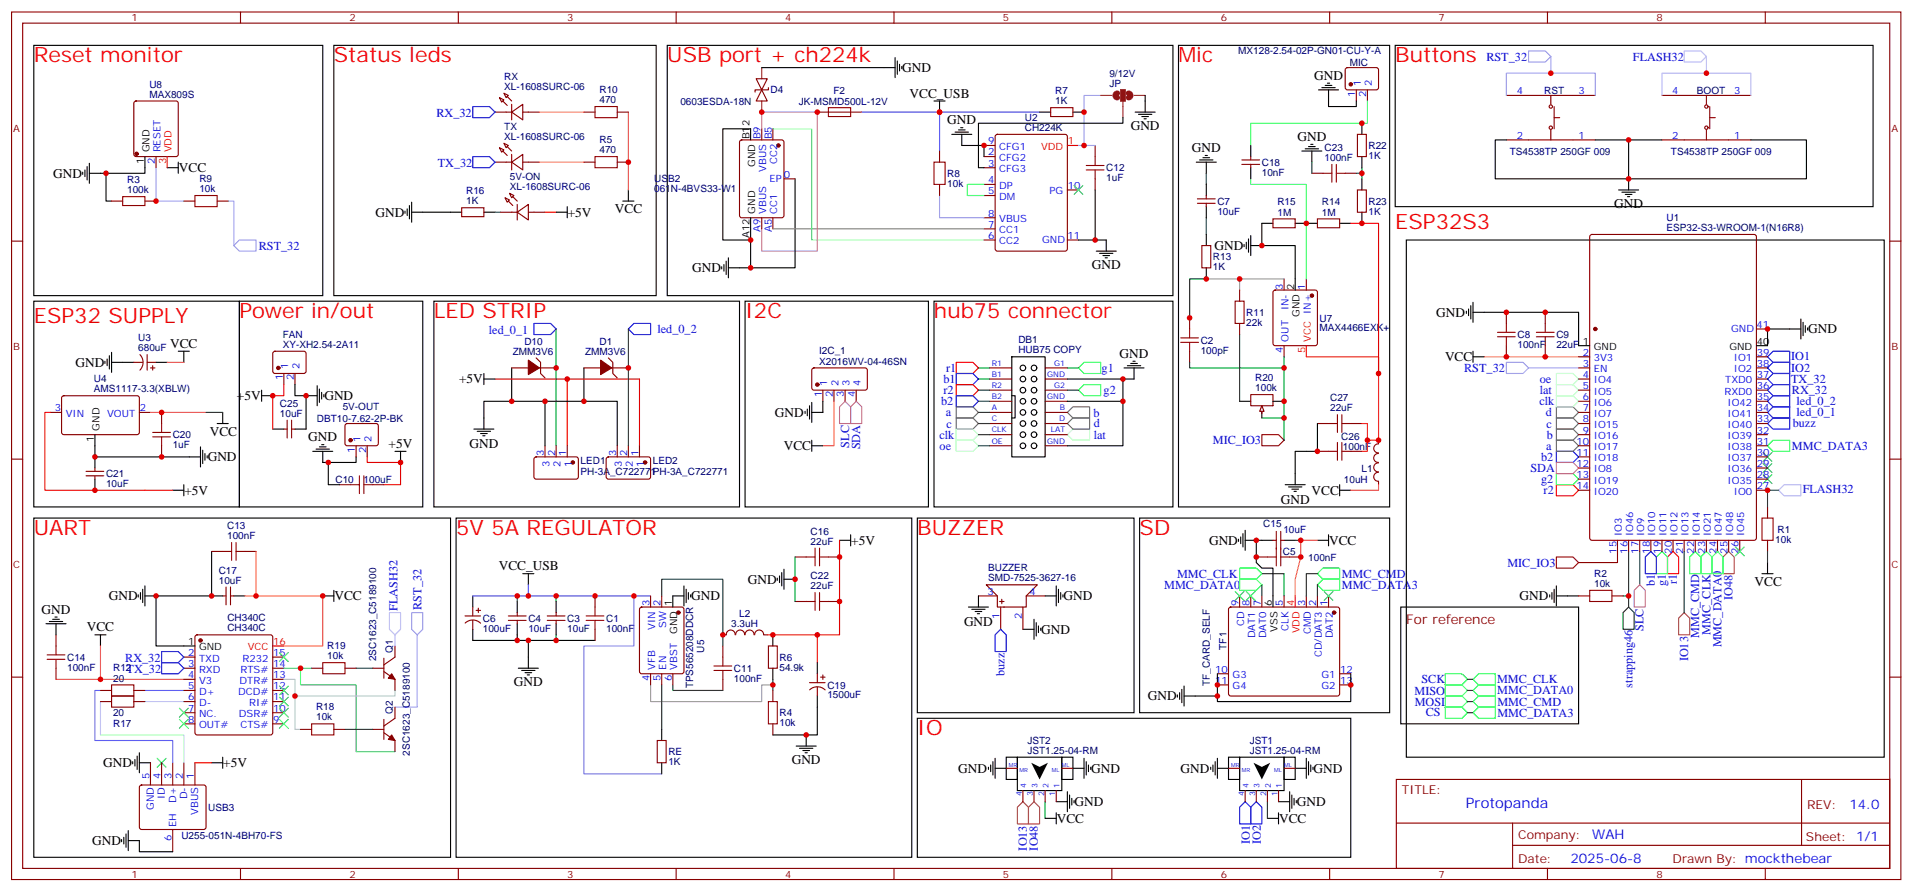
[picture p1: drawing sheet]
<svg xmlns="http://www.w3.org/2000/svg" width="607mm" height="283mm" viewBox="0 0 607 283" stroke-linecap="round" stroke-linejoin="round" font-family="sans-serif">
<defs><g id="words">
<g font-size="6.7" fill="#f00">
<text x="10.7" y="19.7">Reset monitor</text>
<text x="106" y="19.7">Status leds</text>
<text x="211.8" y="19.7">USB port + ch224k</text>
<text x="374.1" y="19.7">Mic</text>
<text x="442.9" y="19.7">Buttons</text>
<text x="442.9" y="72.6">ESP32S3</text>
<text x="76" y="100.8">Power in/out</text>
<text x="137.7" y="100.8">LED STRIP</text>
<text x="236.5" y="100.8">I2C</text>
<text x="296.5" y="100.8">hub75 connector</text>
<text x="10.7" y="102.6">ESP32 SUPPLY</text>
<text x="10.7" y="169.6">UART</text>
<text x="144.8" y="169.6">5V 5A REGULATOR</text>
<text x="291.2" y="169.6">BUZZER</text>
<text x="361.7" y="169.6">SD</text>
<text x="291.2" y="233.1">IO</text>
</g>
<text font-size="4.6" fill="#00f" x="465.3" y="256.3">Protopanda</text>
<g font-size="4.2">
<text x="286.4" y="22.9">GND</text>
<text x="417.1" y="25.3">GND</text>
<text x="288.7" y="30.9">VCC_USB</text>
<text x="300.7" y="39.4">GND</text>
<text x="358.9" y="41.2">GND</text>
<text x="411.8" y="44.7">GND</text>
<text x="378.3" y="48.2">GND</text>
<text x="16.9" y="56.4">GND</text>
<text x="56.8" y="54.6">VCC</text>
<text x="512.4" y="65.9">GND</text>
<text x="119.2" y="68.7">GND</text>
<text x="180.2" y="68.7">+5V</text>
<text x="195.2" y="67.7">VCC</text>
<text x="385.6" y="79.3">GND</text>
<text x="219.7" y="86.4">GND</text>
<text x="346.6" y="85.3">GND</text>
<text x="455.9" y="100.5">GND</text>
<text x="573.9" y="105.8">GND</text>
<text x="54" y="110.3">VCC</text>
<text x="355.4" y="113.5">GND</text>
<text x="24" y="116.4">GND</text>
<text x="458.7" y="114.6">VCC</text>
<text x="145.7" y="121.6">+5V</text>
<text x="75.2" y="126.9">+5V</text>
<text x="103" y="127">GND</text>
<text x="246" y="132.2">GND</text>
<text x="66.6" y="138.3">VCC</text>
<text x="97.9" y="139.9">GND</text>
<text x="123.4" y="142.1">+5V</text>
<text x="149" y="142.2">GND</text>
<text x="248.8" y="142.8">VCC</text>
<text x="65.9" y="146.4">GND</text>
<text x="58.5" y="156.9">+5V</text>
<text x="406.5" y="159.8">GND</text>
<text x="416.4" y="156.9">VCC</text>
<text x="270.2" y="172.8">+5V</text>
<text x="383.8" y="172.8">GND</text>
<text x="421.9" y="172.8">VCC</text>
<text x="158.3" y="180.8">VCC_USB</text>
<text x="237.4" y="185.2">GND</text>
<text x="556.9" y="185.9">VCC</text>
<text x="34.5" y="190.4">GND</text>
<text x="106.2" y="190.5">VCC</text>
<text x="219.4" y="190.5">GND</text>
<text x="337.6" y="190.4">GND</text>
<text x="482.3" y="190.4">GND</text>
<text x="13.2" y="194.6">GND</text>
<text x="27.5" y="200.3">VCC</text>
<text x="306" y="198.6">GND</text>
<text x="330.5" y="201">GND</text>
<text x="163.1" y="217.6">GND</text>
<text x="364.4" y="222.2">GND</text>
<text x="32.8" y="243.4">GND</text>
<text x="70.9" y="243.4">+5V</text>
<text x="251.3" y="242.3">GND</text>
<text x="304.2" y="245.1">GND</text>
<text x="346.4" y="245.1">GND</text>
<text x="374.7" y="245.1">GND</text>
<text x="416.9" y="245.1">GND</text>
<text x="341.1" y="255.7">GND</text>
<text x="411.7" y="255.7">GND</text>
<text x="335.5" y="261">VCC</text>
<text x="406" y="261">VCC</text>
<text x="29.2" y="268.1">GND</text>
</g>
<text font-size="4.2" fill="#900" x="446.4" y="197.8">For reference</text>
<g font-size="4.2" fill="#00f">
<text x="587" y="256.5">14.0</text>
<text x="505.4" y="266.1">WAH</text>
<text x="498.5" y="273.9">2025-06-8</text>
</g>
<g font-size="3.9" fill="#00f">
<text x="471.8" y="19.2">RST_32</text>
<text x="518.3" y="19.4">FLASH32</text>
<text x="138.5" y="37">RX_32</text>
<text x="139" y="52.9">TX_32</text>
<text x="82.1" y="79.2">RST_32</text>
<text x="155.2" y="105.8">led_0_1</text>
<text x="208.7" y="105.5">led_0_2</text>
<text x="300.3" y="117.9">r1</text>
<text x="349.7" y="118">g1</text>
<text x="464.8" y="117.9">RST_32</text>
<text x="568.6" y="114.3">IO1</text>
<text x="568.6" y="117.9">IO2</text>
<text x="299.5" y="121.5">b1</text>
<text x="299.5" y="125">r2</text>
<text x="350.3" y="125">g2</text>
<text x="488.7" y="125">lat</text>
<text x="488.8" y="121.5">oe</text>
<text x="568.6" y="121.4">TX_32</text>
<text x="568.8" y="124.9">RX_32</text>
<text x="298.7" y="128.5">b2</text>
<text x="488.7" y="128.6">clk</text>
<text x="570.3" y="131.9">led_0_1</text>
<text x="570.3" y="128.4">led_0_2</text>
<text x="300.3" y="132.1">a</text>
<text x="300.4" y="135.6">c</text>
<text x="347.1" y="132.1">b</text>
<text x="347.2" y="135.6">d</text>
<text x="490.7" y="132.1">d</text>
<text x="490.9" y="135.6">c</text>
<text x="569.1" y="135.4">buzz</text>
<text x="269.5" y="141.9" transform="rotate(-90 269.5 141.9)">SLC</text>
<text x="273" y="142.6" transform="rotate(-90 273 142.6)">SDA</text>
<text x="298.2" y="139.1">clk</text>
<text x="298.3" y="142.6">oe</text>
<text x="347.2" y="139.1">lat</text>
<text x="385" y="140.9">MIC_IO3</text>
<text x="490.8" y="142.7">a</text>
<text x="491" y="139.2">b</text>
<text x="568.8" y="142.8">MMC_DATA3</text>
<text x="485.8" y="149.7">SDA</text>
<text x="489.2" y="146.2">b2</text>
<text x="489.2" y="153.2">g2</text>
<text x="490" y="156.7">r2</text>
<text x="572.2" y="156.4">FLASH32</text>
<text x="478.5" y="179.7">MIC_IO3</text>
<text x="373.7" y="183.2">MMC_CLK</text>
<text x="425.9" y="183.3">MMC_CMD</text>
<text x="532.3" y="185.2" transform="rotate(-90 532.3 185.2)">r1</text>
<text x="369.5" y="186.7">MMC_DATA0</text>
<text x="425.9" y="186.8">MMC_DATA3</text>
<text x="525.3" y="186" transform="rotate(-90 525.3 186)">b1</text>
<text x="528.8" y="186" transform="rotate(-90 528.8 186)">g1</text>
<text x="550" y="190.4" transform="rotate(-90 550 190.4)">IO48</text>
<text x="126.2" y="193.8" transform="rotate(-90 126.2 193.8)">FLASH32</text>
<text x="133.8" y="193.5" transform="rotate(-90 133.8 193.5)">RST_32</text>
<text x="521.7" y="200.2" transform="rotate(-90 521.7 200.2)">SLC</text>
<text x="539.4" y="202.3" transform="rotate(-90 539.4 202.3)">MMC_CMD</text>
<text x="542.9" y="201.3" transform="rotate(-90 542.9 201.3)">MMC_CLK</text>
<text x="39.7" y="209.9">RX_32</text>
<text x="535.9" y="209.8" transform="rotate(-90 535.9 209.8)">IO13</text>
<text x="546.4" y="205.4" transform="rotate(-90 546.4 205.4)">MMC_DATA0</text>
<text x="40.2" y="213.4">TX_32</text>
<text x="318.9" y="214.5" transform="rotate(-90 318.9 214.5)">buzz</text>
<text x="449" y="220.5">MISO</text>
<text x="451.2" y="216.6">SCK</text>
<text x="475.2" y="216.7">MMC_CLK</text>
<text x="475.3" y="220.2">MMC_DATA0</text>
<text x="518.2" y="218.1" transform="rotate(-90 518.2 218.1)">strapping46</text>
<text x="449.1" y="224">MOSI</text>
<text x="452.5" y="226.9">CS</text>
<text x="475.3" y="223.9">MMC_CMD</text>
<text x="475.3" y="227.4">MMC_DATA3</text>
<text x="326" y="269.8" transform="rotate(-90 326 269.8)">IO13</text>
<text x="329.5" y="269.8" transform="rotate(-90 329.5 269.8)">IO48</text>
<text x="396.7" y="267.6" transform="rotate(-90 396.7 267.6)">IO1</text>
<text x="400.2" y="267.6" transform="rotate(-90 400.2 267.6)">IO2</text>
</g>
<g font-size="3.9" fill="#800">
<text x="445" y="251.8">TITLE:</text>
<text x="573.6" y="256.5">REV:</text>
<text x="481.9" y="266">Company:</text>
<text x="573.3" y="266.6">Sheet: 1/1</text>
<text x="481.9" y="273.7">Date:</text>
<text x="530.9" y="273.8">Drawn By: mockthebear</text>
</g>
<g font-size="3.2" fill="#800">
<text x="41.8" y="6.8">1</text>
<text x="110.9" y="6.8">2</text>
<text x="180.1" y="6.8">3</text>
<text x="249.2" y="6.8">4</text>
<text x="318.3" y="6.8">5</text>
<text x="387.5" y="6.8">6</text>
<text x="456.6" y="6.8">7</text>
<text x="525.8" y="6.8">8</text>
<text x="4.2" y="41.9">A</text>
<text x="600.4" y="41.9">A</text>
<text x="4.2" y="111.1">B</text>
<text x="600.4" y="111.1">B</text>
<text x="4.2" y="180.2">C</text>
<text x="600.4" y="180.2">C</text>
<text x="41.8" y="278.4">1</text>
<text x="110.9" y="278.4">2</text>
<text x="180.1" y="278.4">3</text>
<text x="249.2" y="278.4">4</text>
<text x="318.3" y="278.4">5</text>
<text x="387.5" y="278.4">6</text>
<text x="456.6" y="278.4">7</text>
<text x="525.8" y="278.4">8</text>
</g>
<g font-size="3.2" fill="#000080">
<text x="393" y="17.3">MX128-2.54-02P-GN01-CU-Y-A</text>
<text x="428.5" y="20.8">MIC</text>
<text x="47.4" y="27.9">U8</text>
<text x="160.1" y="28.5">XL-1608SURC-06</text>
<text x="160.1" y="25.3">RX</text>
<text x="190.3" y="29.6">R10</text>
<text x="244.6" y="29.6">D4</text>
<text x="264.6" y="29.9">F2</text>
<text x="334.9" y="29.9">R7</text>
<text x="352.1" y="27.4">JP</text>
<text x="352.1" y="24.3">9/12V</text>
<text x="490.2" y="29.7">RST</text>
<text x="538.6" y="29.7">BOOT</text>
<text x="47.4" y="31">MAX809S</text>
<text x="190.3" y="32.7">470</text>
<text x="216" y="33.2">0603ESDA-18N</text>
<text x="253.6" y="33.2">JK-MSMD500L-12V</text>
<text x="334.9" y="33.1">1K</text>
<text x="160.1" y="41.2">TX</text>
<text x="325.3" y="41.6">CH224K</text>
<text x="325.3" y="38.4">U2</text>
<text x="160.1" y="44.4">XL-1608SURC-06</text>
<text x="190.3" y="45.4">R5</text>
<text x="420.5" y="47.9">C23</text>
<text x="434.4" y="47.3">R22</text>
<text x="190.3" y="48.6">470</text>
<text x="400.5" y="52.6">C18</text>
<text x="420.5" y="51.1">100nF</text>
<text x="434.4" y="50.5">1K</text>
<text x="479.3" y="49.1">TS4538TP 250GF 009</text>
<text x="530.4" y="49.1">TS4538TP 250GF 009</text>
<text x="40.4" y="58.2">R3</text>
<text x="63.3" y="57.7">R9</text>
<text x="161.8" y="57.1">5V-ON</text>
<text x="207.7" y="57.8">USB2</text>
<text x="300.7" y="59.3">10k</text>
<text x="300.7" y="56.1">R8</text>
<text x="351.2" y="57.5">1uF</text>
<text x="351.2" y="54.4">C12</text>
<text x="400.5" y="55.8">10nF</text>
<text x="40.4" y="61.3">100k</text>
<text x="63.3" y="61">10k</text>
<text x="148" y="64.8">1K</text>
<text x="148" y="61.7">R16</text>
<text x="161.8" y="60.3">XL-1608SURC-06</text>
<text x="207.7" y="61.1">061N-4BVS33-W1</text>
<text x="386.4" y="64.9">C7</text>
<text x="405.5" y="65.1">R15</text>
<text x="419.6" y="65.1">R14</text>
<text x="434.4" y="64.9">R23</text>
<text x="386.4" y="68.1">10uF</text>
<text x="405.5" y="68.4">1M</text>
<text x="419.6" y="68.4">1M</text>
<text x="434.4" y="68.1">1K</text>
<text x="529" y="70.1">U1</text>
<text x="529" y="73.3">ESP32-S3-WROOM-1(N16R8)</text>
<text x="385" y="82.5">R13</text>
<text x="385" y="85.7">1K</text>
<text x="395.6" y="100.2">R11</text>
<text x="418.9" y="102">U7</text>
<text x="89.8" y="107.1">FAN</text>
<text x="395.6" y="103.4">22k</text>
<text x="418.9" y="105.1">MAX4466EXK+</text>
<text x="481.7" y="107.3">C8</text>
<text x="494" y="107.3">C9</text>
<text x="43.9" y="111.4">680uF</text>
<text x="43.9" y="108.3">U3</text>
<text x="89.8" y="110.3">XY-XH2.54-2A11</text>
<text x="162.8" y="112.6">ZMM3V6</text>
<text x="166.5" y="109.3">D10</text>
<text x="185.7" y="112.6">ZMM3V6</text>
<text x="190.3" y="109.3">D1</text>
<text x="260" y="112.2">I2C_1</text>
<text x="323.3" y="112.1">HUB75 COPY</text>
<text x="323.3" y="108.9">DB1</text>
<text x="381.1" y="112.2">100pF</text>
<text x="381.1" y="109.1">C2</text>
<text x="481.7" y="110.4">100nF</text>
<text x="494" y="110.2">22uF</text>
<text x="260" y="115.6">X2016WV-04-46SN</text>
<text x="29.8" y="124.5">AMS1117-3.3(XBLW)</text>
<text x="29.8" y="121.3">U4</text>
<text x="398.4" y="124.1">100k</text>
<text x="398.4" y="120.9">R20</text>
<text x="88.8" y="129.1">C25</text>
<text x="108.8" y="130.1">5V-OUT</text>
<text x="422.2" y="130.5">22uF</text>
<text x="422.2" y="127.3">C27</text>
<text x="88.8" y="132.2">10uF</text>
<text x="100.6" y="133.7">DBT10-7.62-2P-BK</text>
<text x="54.8" y="142.2">1uF</text>
<text x="54.8" y="139">C20</text>
<text x="425.7" y="139.6">C26</text>
<text x="426.3" y="142.8">100nF</text>
<text x="184.3" y="147.3">LED1</text>
<text x="207.2" y="147.3">LED2</text>
<text x="432.2" y="149.6">L1</text>
<text x="33.7" y="154.5">10uF</text>
<text x="33.7" y="151.3">C21</text>
<text x="106.5" y="153.1">C10</text>
<text x="115.4" y="153.1">100uF</text>
<text x="184.3" y="150.7">PH-3A_C722771PH-3A_C722771</text>
<text x="426.6" y="153.2">10uH</text>
<text x="72.1" y="167.9">C13</text>
<text x="401" y="167.2">C15</text>
<text x="72.1" y="171">100nF</text>
<text x="257.3" y="172.8">22uF</text>
<text x="257.3" y="169.6">C16</text>
<text x="407.4" y="169">10uF</text>
<text x="563.5" y="172.2">10k</text>
<text x="564.2" y="169">R1</text>
<text x="407.3" y="176">C5</text>
<text x="415.3" y="177.8">100nF</text>
<text x="69.4" y="185.1">10uF</text>
<text x="69.4" y="182">C17</text>
<text x="257.3" y="183.7">C22</text>
<text x="313.7" y="184.4">SMD-7525-3627-16</text>
<text x="313.7" y="181.3">BUZZER</text>
<text x="506" y="183">R2</text>
<text x="257.3" y="186.9">22uF</text>
<text x="506" y="186.2">10k</text>
<text x="72.2" y="197.1">CH340C</text>
<text x="153.3" y="197.2">C6</text>
<text x="167.7" y="197.2">C4</text>
<text x="180.1" y="197.2">C3</text>
<text x="192.4" y="197.2">C1</text>
<text x="234.7" y="195.6">L2</text>
<text x="72.2" y="200.2">CH340C</text>
<text x="153.3" y="200.4">100uF</text>
<text x="167.7" y="200.4">10uF</text>
<text x="180.1" y="200.4">10uF</text>
<text x="192.4" y="200.4">100nF</text>
<text x="232.1" y="199">3.3uH</text>
<text x="21.3" y="209.6">C14</text>
<text x="103.9" y="209.1">10k</text>
<text x="103.9" y="205.9">R19</text>
<text x="119.4" y="209.7" transform="rotate(-90 119.4 209.7)">2SC1623_C5189100</text>
<text x="124.7" y="207.1" transform="rotate(-90 124.7 207.1)">Q1</text>
<text x="223.5" y="207" transform="rotate(-90 223.5 207)">U5</text>
<text x="247.4" y="209.5">R6</text>
<text x="389.3" y="206.1" transform="rotate(-90 389.3 206.1)">TF1</text>
<text x="21.3" y="212.7">100nF</text>
<text x="35.9" y="213">R12</text>
<text x="233" y="213.1">C11</text>
<text x="247.4" y="212.7">54.9k</text>
<text x="35.9" y="216.2">20</text>
<text x="220" y="218.4" transform="rotate(-90 220 218.4)">TPS565208DDCR</text>
<text x="233" y="216.2">100nF</text>
<text x="262.6" y="221.5">1500uF</text>
<text x="262.6" y="218.4">C19</text>
<text x="384" y="217.5" transform="rotate(-90 384 217.5)">TF_CARD_SELF</text>
<text x="35.9" y="227.2">20</text>
<text x="100.3" y="225.3">R18</text>
<text x="124.7" y="226.5" transform="rotate(-90 124.7 226.5)">Q2</text>
<text x="247.4" y="227.2">R4</text>
<text x="35.9" y="230.7">R17</text>
<text x="100.3" y="228.5">10k</text>
<text x="247.4" y="230.4">10k</text>
<text x="130.1" y="239.7" transform="rotate(-90 130.1 239.7)">2SC1623_C5189100</text>
<text x="212.2" y="239.5">RE</text>
<text x="326.1" y="239.1">JST1.25-04-RM</text>
<text x="326.1" y="235.9">JST2</text>
<text x="396.7" y="239.1">JST1.25-04-RM</text>
<text x="396.7" y="235.9">JST1</text>
<text x="212.2" y="242.7">1K</text>
<text x="66.1" y="257.2">USB3</text>
<text x="57.6" y="266">U255-051N-4BH70-FS</text>
</g>
<g font-size="3.2" fill="#00f">
<text x="431.9" y="27.2" transform="rotate(-90 431.9 27.2)">1</text>
<text x="435.5" y="27.2" transform="rotate(-90 435.5 27.2)">2</text>
<text x="481.4" y="29.9">4</text>
<text x="501.1" y="29.9">3</text>
<text x="530.8" y="29.9">4</text>
<text x="550.5" y="29.9">3</text>
<text x="430.2" y="30.7" transform="rotate(-90 430.2 30.7)">1</text>
<text x="433.7" y="30.7" transform="rotate(-90 433.7 30.7)">2</text>
<text x="241.4" y="44.2" transform="rotate(-90 241.4 44.2)">B9</text>
<text x="245" y="44.2" transform="rotate(-90 245 44.2)">B5</text>
<text x="313.7" y="45.8">9</text>
<text x="317.2" y="47.6">CFG1</text>
<text x="481.4" y="44">2</text>
<text x="501.1" y="44">1</text>
<text x="530.8" y="44">2</text>
<text x="550.5" y="44">1</text>
<text x="49.2" y="51.9" transform="rotate(-90 49.2 51.9)">2</text>
<text x="50.9" y="48.4" transform="rotate(-90 50.9 48.4)">RESET</text>
<text x="246.7" y="52.1" transform="rotate(-90 246.7 52.1)">CC2</text>
<text x="313.7" y="49.3">2</text>
<text x="313.7" y="52.8">3</text>
<text x="317.2" y="51.1">CFG2</text>
<text x="243.2" y="54.5" transform="rotate(-90 243.2 54.5)">VBUS</text>
<text x="244.2" y="57.8">EP</text>
<text x="248.8" y="56.4">0</text>
<text x="313.7" y="58.1">4</text>
<text x="317.2" y="54.6">CFG3</text>
<text x="317.2" y="59.9">DP</text>
<text x="339" y="59.9">10</text>
<text x="313.7" y="61.7">5</text>
<text x="317.2" y="63.4">DM</text>
<text x="333.1" y="61.7">PG</text>
<text x="243.2" y="67.8" transform="rotate(-90 243.2 67.8)">VBUS</text>
<text x="246.7" y="67.8" transform="rotate(-90 246.7 67.8)">CC1</text>
<text x="313.7" y="68.7">8</text>
<text x="317.2" y="70.5">VBUS</text>
<text x="241.4" y="73.4" transform="rotate(-90 241.4 73.4)">A9</text>
<text x="245" y="73.4" transform="rotate(-90 245 73.4)">A5</text>
<text x="313.7" y="75.8">6</text>
<text x="313.7" y="72.2">7</text>
<text x="317.2" y="77.5">CC2</text>
<text x="317.2" y="74">CC1</text>
<text x="330.8" y="77.2">GND</text>
<text x="338.8" y="75.8">11</text>
<text x="407.2" y="91.8" transform="rotate(-90 407.2 91.8)">3</text>
<text x="414.3" y="91.8" transform="rotate(-90 414.3 91.8)">1</text>
<text x="409" y="98.5" transform="rotate(-90 409 98.5)">IN-</text>
<text x="549.5" y="105.4">GND</text>
<text x="557.5" y="104">41</text>
<text x="407.2" y="111.8" transform="rotate(-90 407.2 111.8)">4</text>
<text x="409" y="108.3" transform="rotate(-90 409 108.3)">OUT</text>
<text x="502.4" y="112.8">2</text>
<text x="557.7" y="112.8">39</text>
<text x="91.5" y="117.2" transform="rotate(-90 91.5 117.2)">1</text>
<text x="95" y="117.2" transform="rotate(-90 95 117.2)">2</text>
<text x="502.4" y="116.3">3</text>
<text x="502.4" y="119.9">4</text>
<text x="505.9" y="114.6">3V3</text>
<text x="505.9" y="118.1">EN</text>
<text x="550.4" y="118.1">IO2</text>
<text x="550.4" y="114.6">IO1</text>
<text x="557.7" y="119.9">37</text>
<text x="557.7" y="116.3">38</text>
<text x="89.7" y="120.7" transform="rotate(-90 89.7 120.7)">1</text>
<text x="93.3" y="120.7" transform="rotate(-90 93.3 120.7)">2</text>
<text x="260.8" y="125.9" transform="rotate(-90 260.8 125.9)">1</text>
<text x="262.6" y="122.4" transform="rotate(-90 262.6 122.4)">1</text>
<text x="264.4" y="125.9" transform="rotate(-90 264.4 125.9)">2</text>
<text x="266.1" y="122.4" transform="rotate(-90 266.1 122.4)">2</text>
<text x="267.9" y="125.9" transform="rotate(-90 267.9 125.9)">3</text>
<text x="269.7" y="122.4" transform="rotate(-90 269.7 122.4)">3</text>
<text x="271.4" y="125.9" transform="rotate(-90 271.4 125.9)">4</text>
<text x="273.2" y="122.4" transform="rotate(-90 273.2 122.4)">4</text>
<text x="502.4" y="123.4">5</text>
<text x="505.9" y="121.6">IO4</text>
<text x="505.9" y="125.2">IO5</text>
<text x="547.4" y="125.2">RXD0</text>
<text x="547.6" y="121.6">TXD0</text>
<text x="557.7" y="123.4">36</text>
<text x="17.4" y="130.5">3</text>
<text x="44.4" y="130.5">2</text>
<text x="502.4" y="126.9">6</text>
<text x="502.4" y="130.5">7</text>
<text x="505.9" y="128.7">IO6</text>
<text x="548.4" y="128.7">IO42</text>
<text x="557.7" y="130.5">34</text>
<text x="557.7" y="126.9">35</text>
<text x="20.8" y="132.2">VIN</text>
<text x="34" y="132.2">VOUT</text>
<text x="502.4" y="134">8</text>
<text x="502.4" y="137.5">9</text>
<text x="505.9" y="132.2">IO7</text>
<text x="505.9" y="135.7">IO15</text>
<text x="548.4" y="135.7">IO40</text>
<text x="548.4" y="132.2">IO41</text>
<text x="557.7" y="137.5">32</text>
<text x="557.7" y="134">33</text>
<text x="112.7" y="143.6" transform="rotate(-90 112.7 143.6)">1</text>
<text x="114.4" y="140.1" transform="rotate(-90 114.4 140.1)">1</text>
<text x="116.2" y="143.6" transform="rotate(-90 116.2 143.6)">2</text>
<text x="118" y="140.1" transform="rotate(-90 118 140.1)">2</text>
<text x="500.4" y="141">10</text>
<text x="505.9" y="139.3">IO16</text>
<text x="505.9" y="142.8">IO17</text>
<text x="548.4" y="142.8">IO38</text>
<text x="548.4" y="139.3">IO39</text>
<text x="557.7" y="141">31</text>
<text x="172.6" y="144.7" transform="rotate(-90 172.6 144.7)">3</text>
<text x="174.4" y="148.2" transform="rotate(-90 174.4 148.2)">3</text>
<text x="176.2" y="144.7" transform="rotate(-90 176.2 144.7)">2</text>
<text x="177.9" y="148.2" transform="rotate(-90 177.9 148.2)">2</text>
<text x="179.7" y="144.7" transform="rotate(-90 179.7 144.7)">1</text>
<text x="181.5" y="148.2" transform="rotate(-90 181.5 148.2)">1</text>
<text x="195.6" y="144.7" transform="rotate(-90 195.6 144.7)">3</text>
<text x="197.3" y="148.2" transform="rotate(-90 197.3 148.2)">3</text>
<text x="199.1" y="144.7" transform="rotate(-90 199.1 144.7)">2</text>
<text x="200.9" y="148.2" transform="rotate(-90 200.9 148.2)">2</text>
<text x="202.6" y="144.7" transform="rotate(-90 202.6 144.7)">1</text>
<text x="204.4" y="148.2" transform="rotate(-90 204.4 148.2)">1</text>
<text x="500.4" y="144.6">11</text>
<text x="500.4" y="148.1">12</text>
<text x="505.9" y="146.3">IO18</text>
<text x="505.9" y="149.9">IO8</text>
<text x="548.4" y="149.9">IO36</text>
<text x="548.4" y="146.3">IO37</text>
<text x="557.7" y="148.1">29</text>
<text x="557.7" y="144.6">30</text>
<text x="500.4" y="151.6">13</text>
<text x="500.4" y="155.2">14</text>
<text x="505.9" y="153.4">IO19</text>
<text x="548.4" y="153.4">IO35</text>
<text x="557.7" y="155.2">27</text>
<text x="557.7" y="151.6">28</text>
<text x="505.9" y="156.9">IO20</text>
<text x="550.4" y="156.9">IO0</text>
<text x="514.8" y="170.1" transform="rotate(-90 514.8 170.1)">IO3</text>
<text x="518.4" y="170.1" transform="rotate(-90 518.4 170.1)">IO46</text>
<text x="521.9" y="170.1" transform="rotate(-90 521.9 170.1)">IO9</text>
<text x="525.4" y="170.1" transform="rotate(-90 525.4 170.1)">IO10</text>
<text x="529" y="170.1" transform="rotate(-90 529 170.1)">IO11</text>
<text x="532.5" y="170.1" transform="rotate(-90 532.5 170.1)">IO12</text>
<text x="536" y="170.1" transform="rotate(-90 536 170.1)">IO13</text>
<text x="539.5" y="170.1" transform="rotate(-90 539.5 170.1)">IO14</text>
<text x="543.1" y="170.1" transform="rotate(-90 543.1 170.1)">IO21</text>
<text x="546.6" y="170.1" transform="rotate(-90 546.6 170.1)">IO47</text>
<text x="550.1" y="170.1" transform="rotate(-90 550.1 170.1)">IO48</text>
<text x="553.6" y="170.1" transform="rotate(-90 553.6 170.1)">IO45</text>
<text x="513.1" y="175.6" transform="rotate(-90 513.1 175.6)">15</text>
<text x="516.6" y="175.6" transform="rotate(-90 516.6 175.6)">16</text>
<text x="520.1" y="175.6" transform="rotate(-90 520.1 175.6)">17</text>
<text x="523.7" y="175.6" transform="rotate(-90 523.7 175.6)">18</text>
<text x="527.2" y="175.6" transform="rotate(-90 527.2 175.6)">19</text>
<text x="530.7" y="175.6" transform="rotate(-90 530.7 175.6)">20</text>
<text x="534.2" y="175.6" transform="rotate(-90 534.2 175.6)">21</text>
<text x="537.8" y="175.6" transform="rotate(-90 537.8 175.6)">22</text>
<text x="541.3" y="175.6" transform="rotate(-90 541.3 175.6)">23</text>
<text x="544.8" y="175.6" transform="rotate(-90 544.8 175.6)">24</text>
<text x="548.4" y="175.6" transform="rotate(-90 548.4 175.6)">25</text>
<text x="551.9" y="175.6" transform="rotate(-90 551.9 175.6)">26</text>
<text x="313.5" y="188.7">3</text>
<text x="326.8" y="188.7">4</text>
<text x="206.2" y="192.4" transform="rotate(-90 206.2 192.4)">3</text>
<text x="209.7" y="192.4" transform="rotate(-90 209.7 192.4)">2</text>
<text x="317.3" y="196.3" transform="rotate(-90 317.3 196.3)">1</text>
<text x="324.3" y="196.3" transform="rotate(-90 324.3 196.3)">2</text>
<text x="393.1" y="192.4" transform="rotate(-90 393.1 192.4)">9</text>
<text x="396.7" y="192.4" transform="rotate(-90 396.7 192.4)">8</text>
<text x="400.2" y="192.4" transform="rotate(-90 400.2 192.4)">7</text>
<text x="407.2" y="192.4" transform="rotate(-90 407.2 192.4)">5</text>
<text x="414.3" y="192.4" transform="rotate(-90 414.3 192.4)">3</text>
<text x="417.8" y="192.4" transform="rotate(-90 417.8 192.4)">2</text>
<text x="421.4" y="192.4" transform="rotate(-90 421.4 192.4)">1</text>
<text x="207.9" y="199.7" transform="rotate(-90 207.9 199.7)">VIN</text>
<text x="211.5" y="199.2" transform="rotate(-90 211.5 199.2)">SW</text>
<text x="394.9" y="198.5" transform="rotate(-90 394.9 198.5)">CD</text>
<text x="398.4" y="202.4" transform="rotate(-90 398.4 202.4)">DAT1</text>
<text x="402" y="202.4" transform="rotate(-90 402 202.4)">DAT0</text>
<text x="409" y="200" transform="rotate(-90 409 200)">CLK</text>
<text x="416.1" y="201.2" transform="rotate(-90 416.1 201.2)">CMD</text>
<text x="423.1" y="202.4" transform="rotate(-90 423.1 202.4)">DAT2</text>
<text x="59.7" y="208.1">2</text>
<text x="63.2" y="209.8">TXD</text>
<text x="77" y="209.8">R232</text>
<text x="86.7" y="208.1">15</text>
<text x="419.6" y="208.5" transform="rotate(-90 419.6 208.5)">CD/DAT3</text>
<text x="59.7" y="211.6">3</text>
<text x="59.7" y="215.1">4</text>
<text x="63.2" y="213.4">RXD</text>
<text x="76.3" y="213.4">RTS#</text>
<text x="86.7" y="215.1">13</text>
<text x="86.7" y="211.6">14</text>
<text x="206.2" y="215.9" transform="rotate(-90 206.2 215.9)">4</text>
<text x="207.9" y="212.4" transform="rotate(-90 207.9 212.4)">VFB</text>
<text x="209.7" y="215.9" transform="rotate(-90 209.7 215.9)">5</text>
<text x="211.5" y="212.4" transform="rotate(-90 211.5 212.4)">EN</text>
<text x="213.2" y="215.9" transform="rotate(-90 213.2 215.9)">6</text>
<text x="215" y="212.4" transform="rotate(-90 215 212.4)">VBST</text>
<text x="385.8" y="213.4">10</text>
<text x="391.3" y="215.1">G3</text>
<text x="419.5" y="215.1">G1</text>
<text x="425.4" y="213.4">12</text>
<text x="59.7" y="218.7">5</text>
<text x="63.2" y="216.9">V3</text>
<text x="63.2" y="220.4">D+</text>
<text x="75.6" y="220.4">DCD#</text>
<text x="76.1" y="216.9">DTR#</text>
<text x="86.7" y="218.7">12</text>
<text x="385.8" y="216.9">11</text>
<text x="391.3" y="218.7">G4</text>
<text x="419.5" y="218.7">G2</text>
<text x="425.4" y="216.9">13</text>
<text x="59.7" y="222.2">6</text>
<text x="59.7" y="225.7">7</text>
<text x="63.2" y="223.9">D-</text>
<text x="63.2" y="227.5">NC.</text>
<text x="75.9" y="227.5">DSR#</text>
<text x="79.1" y="223.9">RI#</text>
<text x="86.7" y="225.7">10</text>
<text x="86.7" y="222.2">11</text>
<text x="59.7" y="229.2">8</text>
<text x="63.2" y="231">OUT#</text>
<text x="76.3" y="231">CTS#</text>
<text x="86.7" y="229.2">9</text>
<text x="47.4" y="247.2" transform="rotate(-90 47.4 247.2)">5</text>
<text x="50.9" y="247.2" transform="rotate(-90 50.9 247.2)">4</text>
<text x="54.5" y="247.2" transform="rotate(-90 54.5 247.2)">3</text>
<text x="58" y="247.2" transform="rotate(-90 58 247.2)">2</text>
<text x="61.5" y="247.2" transform="rotate(-90 61.5 247.2)">1</text>
<text x="48.8" y="257" transform="rotate(-90 48.8 257)">GND</text>
<text x="52.4" y="253.5" transform="rotate(-90 52.4 253.5)">ID</text>
<text x="55.9" y="254.7" transform="rotate(-90 55.9 254.7)">D+</text>
<text x="59.4" y="253.6" transform="rotate(-90 59.4 253.6)">D-</text>
<text x="55.9" y="262.4" transform="rotate(-90 55.9 262.4)">EH</text>
<text x="62.9" y="258.5" transform="rotate(-90 62.9 258.5)">VBUS</text>
<text x="54.5" y="266.9" transform="rotate(-90 54.5 266.9)">6</text>
</g>
<g font-size="3.2">
<text x="237.9" y="44.2" transform="rotate(-90 237.9 44.2)">B12</text>
<text x="45.6" y="51.9" transform="rotate(-90 45.6 51.9)">1</text>
<text x="47.4" y="48.4" transform="rotate(-90 47.4 48.4)">GND</text>
<text x="239.7" y="53" transform="rotate(-90 239.7 53)">GND</text>
<text x="239.7" y="67.8" transform="rotate(-90 239.7 67.8)">GND</text>
<text x="237.9" y="75.5" transform="rotate(-90 237.9 75.5)">A12</text>
<text x="410.8" y="91.8" transform="rotate(-90 410.8 91.8)">2</text>
<text x="412.5" y="100.6" transform="rotate(-90 412.5 100.6)">GND</text>
<text x="502.4" y="109.3">1</text>
<text x="505.9" y="111.1">GND</text>
<text x="548.9" y="111.1">GND</text>
<text x="557.7" y="109.3">40</text>
<text x="31.5" y="136.6" transform="rotate(-90 31.5 136.6)">GND</text>
<text x="29.8" y="140.1" transform="rotate(-90 29.8 140.1)">1</text>
<text x="213.2" y="192.4" transform="rotate(-90 213.2 192.4)">1</text>
<text x="403.7" y="192.4" transform="rotate(-90 403.7 192.4)">6</text>
<text x="215" y="201.1" transform="rotate(-90 215 201.1)">GND</text>
<text x="405.5" y="200.4" transform="rotate(-90 405.5 200.4)">VSS</text>
<text x="59.7" y="204.5">1</text>
<text x="63.2" y="206.3">GND</text>
</g>
<g font-size="3.2" fill="#f00">
<text x="330.4" y="47.6">VDD</text>
<text x="339" y="45.8">1</text>
<text x="52.7" y="51.9" transform="rotate(-90 52.7 51.9)">3</text>
<text x="54.5" y="48.4" transform="rotate(-90 54.5 48.4)">VDD</text>
<text x="414.3" y="111.8" transform="rotate(-90 414.3 111.8)">5</text>
<text x="416.1" y="108.3" transform="rotate(-90 416.1 108.3)">VCC IN+</text>
<text x="410.8" y="192.4" transform="rotate(-90 410.8 192.4)">4</text>
<text x="412.5" y="200.9" transform="rotate(-90 412.5 200.9)">VDD</text>
<text x="78.7" y="206.3">VCC</text>
<text x="86.7" y="204.5">16</text>
</g>
<g font-size="2.5" fill="#00f">
<text x="314.8" y="116">R1</text>
<text x="314.8" y="119.5">B1</text>
<text x="332.4" y="119.5">GND</text>
<text x="334.6" y="116">G1</text>
<text x="314.8" y="123">R2</text>
<text x="334.6" y="123">G2</text>
<text x="314.8" y="126.6">B2</text>
<text x="314.8" y="130.1">A</text>
<text x="332.4" y="126.6">GND</text>
<text x="336.4" y="130.1">B</text>
<text x="314.8" y="133.6">C</text>
<text x="314.8" y="137.2">CLK</text>
<text x="333.5" y="137.2">LAT</text>
<text x="336.2" y="133.6">D</text>
<text x="314.8" y="140.7">OE</text>
<text x="332.4" y="140.7">GND</text>
<text x="325.8" y="250" transform="rotate(-90 325.8 250)">4</text>
<text x="329.3" y="250" transform="rotate(-90 329.3 250)">3</text>
<text x="332.8" y="250" transform="rotate(-90 332.8 250)">2</text>
<text x="336.3" y="250" transform="rotate(-90 336.3 250)">1</text>
<text x="396.3" y="250" transform="rotate(-90 396.3 250)">4</text>
<text x="399.8" y="250" transform="rotate(-90 399.8 250)">3</text>
<text x="403.4" y="250" transform="rotate(-90 403.4 250)">2</text>
<text x="406.9" y="250" transform="rotate(-90 406.9 250)">1</text>
<text x="324.3" y="252.3" transform="rotate(-90 324.3 252.3)">4</text>
<text x="327.9" y="252.3" transform="rotate(-90 327.9 252.3)">3</text>
<text x="331.4" y="252.3" transform="rotate(-90 331.4 252.3)">2</text>
<text x="334.9" y="252.3" transform="rotate(-90 334.9 252.3)">1</text>
<text x="394.9" y="252.3" transform="rotate(-90 394.9 252.3)">4</text>
<text x="398.4" y="252.3" transform="rotate(-90 398.4 252.3)">3</text>
<text x="402" y="252.3" transform="rotate(-90 402 252.3)">2</text>
<text x="405.5" y="252.3" transform="rotate(-90 405.5 252.3)">1</text>
</g>
<g font-size="1.8" fill="#00f">
<text x="320.2" y="243.3">MR</text>
<text x="323.6" y="244.8">MR</text>
<text x="333.9" y="244.8">ML</text>
<text x="337" y="243.3">ML</text>
<text x="390.8" y="243.3">MR</text>
<text x="394.2" y="244.8">MR</text>
<text x="404.4" y="244.8">ML</text>
<text x="407.6" y="243.3">ML</text>
</g>
</g></defs>
<g fill="none" stroke="#870000" stroke-width=".35">
<path d="M3.7 3.8h599.7v275.2h-599.7zM7.2 7.3h592.7v268.1h-592.7zM76.3 3.8v3.5M145.5 3.8v3.5M214.6 3.8v3.5M283.8 3.8v3.5M352.9 3.8v3.5M422.1 3.8v3.5M491.2 3.8v3.5M560.4 3.8v3.5M42.7 32.2l.5-.2h12.7l.5 .2 .2 .5v16.3l-.2 .5-.5 .2h-12.7l-.5-.3-.2-.4v-16.3zM157.1 35.6h5.3"/>
<path d="M158.5 31l1.4 .7-.7 .7zM159.9 29.6l1.5 .7-.7 .7zM162.4 35.6l3.5-2.5v4.9zM162.4 33.1v4.9M165.9 35.6h5.3M185.3 35.6h3.6M195.9 35.6h3.6M240 25h3.6l-1.8 3.5zM241.8 28.5l1.8 3.5h-3.6zM243.9 27.8v.7h-4.2v.7M259.4 35.6h14.1M333.5 34.1h7.1v2.9h-7.1z"/>
<path d="M427.2 21.7l.5-.3 9.5 .1 .4 .7-.1 5.9-.6 .4-9.5-.1-.4-.6v-5.6zM430.5 28.5v3.5M434.1 28.5v3.5M478.2 30.3h28.2M492.3 30.3v2.8M493.3 37.3h1.8M493.3 33.8v7.1M527.5 30.3h28.3M541.7 30.3v2.8M542.7 37.3h1.8M542.7 33.8v7.1M49.5 49.7v3.5"/>
<path d="M157.1 51.4h5.3M158.5 46.8l1.4 .8-.7 .7zM159.9 45.4l1.5 .7-.7 .7zM162.4 51.4l3.5-2.4v4.9zM162.4 49v4.9M165.9 51.4h5.3M185.3 51.4h3.6M195.9 51.4h3.6M235 44.6l.4-.2h12.7l.7 .4v23.6l-.4 .6-13 .1-.6-.5-.1-23.5zM241.8 40.9v3.5M245.3 40.9v3.5M248.8 56.7h3.6"/>
<path d="M298.2 47.9v3.5M298.2 58.5v3.5M312.3 49.7h3.6M312.3 53.2h3.6M312.3 58.5h3.6M312.3 46.1h3.6M316.1 42.8l.5-.2h21.5l.7 .4v36l-.5 .6-21.7 .1-.7-.5v-35.9zM347.6 46.1v3.6M347.6 56.7v3.6M416.4 55h3.5M427 55h3.5M430.9 42.6h2.8v7.1h-2.8z"/>
<path d="M478.2 44.4h28.2M492.3 41.2v3.2M527.5 44.4h28.3M541.7 41.2v3.2M3.7 76.5h3.5M35.4 63.8h3.5M46 63.8h3.5M58.3 63.8h3.6M68.9 63.8h3.6M146.5 65.9h7.1v2.8h-7.1zM158.9 67.3h5.3M160.3 62.7l1.4 .7-.7 .7z"/>
<path d="M161.7 61.3l1.4 .7-.7 .7zM164.2 67.3l3.5-2.5v5zM164.2 64.8v5M167.7 67.3h5.3M241.8 69.1v3.5M245.3 69.1v3.5M312.3 62h3.6M312.3 76.1h3.6M312.3 72.6h3.6M312.3 69.1h3.6M338.8 76.1h3.5M338.8 60.3h3.5"/>
<path d="M404.1 69.4h7v2.8h-7zM418.2 69.4h7v2.8h-7zM430.9 60.3h2.8v7h-2.8zM504.8 74.6l.5-.2h51.5l.7 .4v95.9l-.4 .6-51.8 .1-.6-.5-.1-95.8zM599.9 76.5h3.5M404.3 92.2l.5-.2h12.7l.5 .2 .2 .5v16.2l-.3 .5-.4 .2h-12.7l-.5-.2-.2-.5v-16.2zM407.6 88.5v3.5M414.7 88.5v3.5M478.2 99.1v3.5M490.5 99.1v3.5M42.5 114.9h2.8M44.4 112.5a3.5 3.5 0 0 1 0 4.9"/>
<path d="M46.7 112.5v4.9M46.7 114.9h2.8M47.8 116.7h1.4M48.5 116v1.4M86.8 111.6l.5-.2 9.4 .1 .5 .6-.1 5.9-.7 .5-9.4-.1-.4-.6v-5.7zM90.1 118.5v3.5M93.6 118.5v3.5M162.4 116.7h5.3M170.2 113.5l1.4 1.4v3.6l1.4 1.4M171.2 116.7h5.3M185.3 116.7h5.3M193.1 113.5l1.4 1.4v3.6l1.4 1.4"/>
<path d="M194.2 116.7h5.3M257.9 116.9l.5-.2 16.5 .1 .4 .6-.1 5.9-.6 .5-16.5-.1-.4-.7v-5.6zM314.1 116.7h7.1M331.8 116.7h7M377.6 100.8v3.6M377.6 111.4v3.5M407.6 109.6v3.6M478.2 109.6v3.6M490.5 109.6v3.6M501.1 116.7h3.5M501.1 113.2h3.5M557.5 116.7h3.6"/>
<path d="M557.5 113.2h3.6M557.5 104.4h3.6M16 130.8h3.5M19.8 125.7l.4-.2 23.6 .1 .4 .6v11.2l-.7 .5-23.5-.1-.5-.6v-11zM44.2 130.8h3.6M51.3 130.8v3.5M90.1 136.1h1.1M91.2 133.3v5.6M92.6 133.3v5.6M92.6 136.1h1M109.7 134.5l.5-.2 9.5 .1 .4 .6-.1 6-.6 .4-9.5-.1-.4-.6v-5.7zM261.2 123.8v3.5"/>
<path d="M264.7 123.8v3.5M268.3 123.8v3.5M271.8 123.8v3.5M314.1 120.2h7.1M314.1 123.8h7.1M314.1 127.3h7.1M314.1 130.8h7.1M314.1 134.3h7.1M314.1 137.9h7.1M331.8 120.2h7M331.8 123.8h7M331.8 127.3h7"/>
<path d="M331.8 130.8h7M331.8 134.3h7M331.8 137.9h7M397 125.2h7.1v3.5h-7.1zM400.5 129.4v1.8M418.2 134.3h3.5M428.8 134.3h3.5M437.6 139.6v1.1M501.1 120.2h3.5M501.1 123.8h3.5M501.1 127.3h3.5M501.1 130.8h3.5"/>
<path d="M501.1 134.3h3.5M501.1 137.9h3.5M557.5 120.2h3.6M557.5 123.8h3.6M557.5 127.3h3.6M557.5 130.8h3.6M557.5 134.3h3.6M557.5 137.9h3.6M3.7 145.6h3.5M27.3 149.5h5.6M27.3 150.9h5.6M30.1 148.4v1.1"/>
<path d="M30.1 150.9v1.1M51.3 141.4v3.5M107.7 153.7h3.6M113 141.4v3.5M116.6 141.4v3.5M118.3 153.7h3.5M169.7 145.1l.5-.2 13 .1 .4 .6-.1 5.9-.6 .5-13-.1-.4-.6v-5.7zM173 141.4v3.5M176.5 141.4v3.5M180.1 141.4v3.5M192.6 145.1l.5-.2 13 .1 .4 .6v5.9l-.7 .5-13-.1-.4-.6v-5.7zM195.9 141.4v3.5"/>
<path d="M199.5 141.4v3.5M203 141.4v3.5M314.1 141.4h7.1M331.8 141.4h7M418.2 143.2h3.5M428.8 143.2h3.5M437.6 143.9a1.41 1.41 0 0 0-1.5 1.4 1.41 1.41 0 0 0 1.5 1.4M437.6 146.8a1.41 1.41 0 0 0-1.5 1.4 1.41 1.41 0 0 0 1.5 1.4M437.6 140.8a1.41 1.41 0 0 0-1.5 1.4 1.41 1.41 0 0 0 1.5 1.4M437.6 149.8a1.41 1.41 0 0 0-1.5 1.4 1.41 1.41 0 0 0 1.5 1.4M437.6 152.7v1M501.1 141.4h3.5"/>
<path d="M501.1 144.9h3.5M501.1 148.4h3.5M501.1 152h3.5M501.1 155.5h3.5M557.5 141.4h3.6M557.5 144.9h3.6M557.5 148.4h3.6M557.5 152h3.6M557.5 155.5h3.6M599.9 145.6h3.5M67.2 174.9h3.5M77.8 174.9h3.5"/>
<path d="M252.4 176.7h3.5M263 176.7h3.5M398.8 176.7h3.5M404.1 171.4h1M405.1 168.6v5.6M406.5 168.6v5.6M406.5 171.4h1.1M409.4 176.7h3.5M513.4 171.4v3.5M517 171.4v3.5M520.5 171.4v3.5M524 171.4v3.5"/>
<path d="M527.5 171.4v3.5M531.1 171.4v3.5M534.6 171.4v3.5M538.1 171.4v3.5M541.7 171.4v3.5M545.2 171.4v3.5M548.7 171.4v3.5M552.2 171.4v3.5M561.1 160.8v3.5M561.1 171.4v3.5M70.7 189h1.1M71.8 186.2v5.6"/>
<path d="M73.2 189h1M73.2 186.2v5.6M147.6 195.4h4.9M147.6 197.6a3.5 3.5 0 0 1 5 .1M150.1 192.5v2.9M150.1 196.8v2.8M151.1 193.6h1.4M151.8 192.9v1.4M161.4 195.4h5.6M161.4 196.8h5.6M164.2 194.3v1.1M164.2 196.8v1"/>
<path d="M173.7 195.4h5.7M173.7 196.8h5.7M176.5 194.3v1.1M176.5 196.8v1M188.9 189v3.5M188.9 199.6v3.5M203.2 192.8l.5-.3h12.7l.6 .5 .1 20-.5 .7h-12.9l-.7-.4v-20zM206.5 189v3.5M210 189v3.5M252.4 190.8h3.5M263 190.8h3.5M310.6 189h6"/>
<path d="M313.1 185.5h16.2l-3.5 3.5v3.5h-9.2v-3.5zM317.3 190.8h1.4M317.6 192.5v7.1M318 190.1v1.4M324.7 192.5v7.1M325.8 189h6M390.2 192.8l.5-.3h33.8l.5 .3 .2 .5v26.8l-.2 .5-.5 .2h-33.8l-.5-.3-.2-.4v-26.8zM393.5 189v3.5M397 189v3.5M400.5 189v3.5M407.6 189v3.5M414.7 189v3.5"/>
<path d="M418.2 189v3.5M421.7 189v3.5M501.1 189h3.5M511.7 189h3.5M3.7 214.8h3.5M17.8 201.4v3.5M17.8 211.9v3.6M31.9 219h3.5M42.5 219h3.5M58.3 208.4h3.6M58.3 211.9h3.6M58.3 215.5h3.6"/>
<path d="M58.3 219h3.6M62.1 201.6l.5-.2h23.3l.5 .2 .2 .5v30.3l-.3 .5-.4 .2h-23.3l-.5-.2-.2-.5v-30.3zM86.6 208.4h3.5M86.6 211.9h3.5M86.6 215.5h3.5M86.6 219h3.5M98.9 211.9h3.5M109.5 211.9h3.5M118.3 211.9h3.5M121.8 208.8v6.3M121.8 213l3.6 2.5v3.5M125.4 204.9v3.5l-3.6 2.5"/>
<path d="M206.5 213.7v3.5M210 213.7v3.5M213.6 213.7v3.5M229.4 204.9v3.5M229.4 215.5v3.5M233.4 201.3a1.41 1.41 0 0 0-1.4-1.5 1.41 1.41 0 0 0-1.5 1.5l-1.1 .1M233.5 201.3a1.41 1.41 0 0 1 1.4-1.5 1.41 1.41 0 0 1 1.5 1.5M236.5 201.3a1.41 1.41 0 0 1 1.4-1.5 1.41 1.41 0 0 1 1.4 1.5M239.6 201.3a1.41 1.41 0 0 1 1.4-1.5 1.41 1.41 0 0 1 1.4 1.5M242.5 201.4h1.1M243.9 204.9h2.8v7h-2.8zM245.3 219v3.5"/>
<path d="M257 216.5h4.9M257 218.8a3.5 3.5 0 0 1 4.9 0M259.4 213.7v2.8M259.4 217.9v2.9M260.5 214.8h1.4M261.2 214.1v1.4M386.4 213.7h3.6M386.4 217.2h3.6M425.2 213.7h3.6M425.2 217.2h3.6M599.9 214.8h3.5M31.9 222.5h3.5"/>
<path d="M42.5 222.5h3.5M58.3 222.5h3.6M58.3 226.1h3.6M58.3 229.6h3.6M86.6 222.5h3.5M86.6 226.1h3.5M86.6 229.6h3.5M95.4 231.4h3.5M106 231.4h3.5M118.3 231.4h3.5M121.8 228.2v6.3M121.8 232.4l3.6 2.5v3.5"/>
<path d="M125.4 224.3v3.5l-3.6 2.5M208.6 234.9h2.9v7h-2.9zM245.3 229.6v3.5M44.5 249.2l.4-.2h20.1l.4 .7-.1 13-.6 .4-20-.1-.5-.6v-12.7zM47.8 241.9v7.1M51.3 241.9v7.1M54.8 241.9v7.1M58.3 241.9v7.1M61.9 241.9v7.1M319.4 243.7h3.5M324.7 250.8v3.5M328.2 250.8v3.5"/>
<path d="M331.8 250.8v3.5M335.3 250.8v3.5M337 243.7h3.6M390 243.7h3.5M395.3 250.8v3.5M398.8 250.8v3.5M402.3 250.8v3.5M405.8 250.8v3.5M407.6 243.7h3.5M443.2 247.2h156.7v28.2h-156.7zM571.9 247.3v20.8M54.8 263.1v7.1"/>
<path d="M76.3 275.4v3.6M145.5 275.4v3.6M214.6 275.4v3.6M283.8 275.4v3.6M352.9 275.4v3.6M422.1 275.4v3.6M443.3 261.1h156.4M480.1 268.1h119.6M480.1 261.1v14.1M491.2 275.4v3.6M560.4 275.4v3.6"/>
<circle cx="492.3" cy="33.8" r=".53"/>
<circle cx="541.7" cy="33.8" r=".53"/>
<circle cx="492.3" cy="40.5" r=".53"/>
<circle cx="541.7" cy="40.5" r=".53"/>
</g>
<g fill="none" stroke="#99f" stroke-width=".35">
<path d="M485.2 16.2h5.3l1.8 1.7-1.8 1.8h-5.3zM492.3 17.9v5.3M349.4 30.3h-5.3v15.8h-1.8M478.2 30.3v-7.1h28.2v7.1M49.5 53.2v10.6h8.8M344.1 46.1h3.5M72.5 63.8h1.7v14.1M74.2 77.9l1.8-1.8h5.3v3.6h-5.3zM298.2 62v7.1h14.1M478.2 114.9h5.2l1.8 1.8-1.8 1.8h-5.2zM485.2 116.7h15.9M130.7 194.3h3.5v5.3l-1.8 1.8-1.7-1.8z"/>
<path d="M132.4 201.4v22.9h-7"/>
</g>
<g fill="none" stroke="#00f" stroke-width=".35">
<path d="M150.1 33.8h5.3l1.7 1.8-1.7 1.7h-5.3zM150.1 49.7h5.3l1.7 1.7-1.7 1.8h-5.3zM169.5 102.6h5.3l1.7 1.8-1.7 1.7h-5.3zM199.5 104.4l1.7-1.8h5.3v3.5h-5.3zM303.5 118.5h5.3l1.8 1.7-1.8 1.8h-5.3zM561.1 113.2l1.7-1.8h5.3v3.5h-5.3zM561.1 116.7l1.7-1.8h5.3v3.6h-5.3zM303.5 125.5h5.3l1.8 1.8-1.8 1.7h-5.3zM561.1 127.3l1.7-1.8h5.3v3.5h-5.3zM561.1 120.2l1.7-1.7h5.3v3.5h-5.3zM561.1 123.8l1.7-1.8h5.3v3.5h-5.3zM561.1 134.3l1.7-1.7h5.3v3.5h-5.3z"/>
<path d="M561.1 130.8l1.7-1.8h5.3v3.6h-5.3zM494 143.2h5.3l1.8 1.7-1.8 1.8h-5.3zM524 174.9l1.8 1.8v5.3h-3.5v-5.3zM317.6 199.6l1.8 1.8v5.3h-3.5v-5.3zM51.3 210.2h5.3l1.7 1.7-1.7 1.8h-5.3zM51.3 206.7h5.3l1.7 1.7-1.7 1.8h-5.3zM393.5 256l1.8-1.7 1.7 1.7v5.3h-3.5zM398.8 254.3l1.7 1.7v5.3h-3.5v-5.3z"/>
</g>
<g fill="none" stroke="#f00" stroke-width=".35">
<path d="M53.1 49.7v3.5M338.8 46.1h3.5M173 67.3h3.5M428.8 70.8h8.8v47.7M303.5 114.9h5.3l1.8 1.8-1.8 1.8h-5.3zM414.7 109.6v3.6M16 130.8h-1.7v24.7h40.5M90.1 122v3.5h-3.5v10.6M157.1 120.2h45.9v21.2M180.1 120.2v21.2M303.5 122h5.3l1.8 1.8-1.8 1.7h-5.3zM116.6 144.9v1.8h10.5v7h-5.3"/>
<path d="M494 153.7h5.3l1.8 1.8-1.8 1.8h-5.3zM266.5 171.4v30h-7.1M531.1 174.9l1.7 1.8v5.3h-3.5v-5.3zM411.1 189v3.5M86.6 204.9h3.5M243.6 201.4h15.8v8.8M61.9 241.9h5.3"/>
</g>
<path d="M342.3 116.7l1.8-1.8h5.3v3.6h-5.3zM342.3 123.8l1.8-1.8h5.3v3.5h-5.3zM494 150.2h5.3l1.8 1.8-1.8 1.7h-5.3zM527.5 174.9l1.8 1.8v5.3h-3.5v-5.3z" fill="none" stroke="#6f0" stroke-width=".35"/>
<path d="M303.5 129h5.3l1.8 1.8-1.8 1.8h-5.3zM303.5 132.6h5.3l1.8 1.7-1.8 1.8h-5.3zM338.8 130.8l1.8-1.8h5.3v3.6h-5.3zM340.6 132.6h5.3v3.5h-5.3l-1.8-1.8zM494 139.6h5.3l1.8 1.8-1.8 1.8h-5.3zM494 136.1h5.3l1.8 1.8-1.8 1.7h-5.3zM494 132.6h5.3l1.8 1.7-1.8 1.8h-5.3zM494 129h5.3l1.8 1.8-1.8 1.8h-5.3z" fill="none" stroke="#666" stroke-width=".35"/>
<path d="M494 118.5h5.3l1.8 1.7-1.8 1.8h-5.3zM303.5 136.1h5.3l1.8 1.8-1.8 1.7h-5.3zM303.5 139.6h5.3l1.8 1.8-1.8 1.8h-5.3zM340.6 136.1h5.3v3.5h-5.3l-1.8-1.7zM494 125.5h5.3l1.8 1.8-1.8 1.7h-5.3zM494 122h5.3l1.8 1.8-1.8 1.7h-5.3z" fill="none" stroke="#9fc" stroke-width=".35"/>
<g fill="none" stroke="#000" stroke-width=".35">
<path d="M10.7 14.4h91.7v79.4h-91.7zM106 14.4h102.3v79.4h-102.3zM211.8 14.4h160.5v79.4h-160.5zM284.1 18.3v6.3M284.8 19.3v4.3M374.1 14.4h67v146.4h-67zM442.9 14.4h151.7v51.1h-151.7zM241.8 21.4h42.3M285.5 20.4v2.1M286.2 21.1v.7M296.5 32h3.5M298.2 32v3.6"/>
<path d="M330 35.6h3.5M340.6 35.6h3.5M356.4 37.3v1.8h-45.8v14.1h1.7M360.3 35.6h6.4M361.4 36.3h4.2M362.4 37h2.2M363.1 37.7h.8M363.5 30.3v5.3M418.5 28.5h6.4M419.6 27.8h4.2M420.7 27.1h2.1M421.4 26.4h.7"/>
<path d="M421.7 28.5v5.3h8.8v-1.8M432.3 39.1v3.5M26.2 54.6v.7M27 53.9v2.1M27.7 52.8v4.3M28.4 51.8v6.3M33.7 55v8.8h1.7M46 49.7v5.3h-17.6M53.1 53.2h3.5M56.6 51.4v3.6M238.3 44.4v-3.5h-8.9v35.2h8.9M252.4 56.7v28.2h-14.1"/>
<path d="M302.1 42.6h6.4M303.2 41.9h4.2M304.2 41.2h2.2M304.9 40.5h.7M305.3 42.6v3.5h7v3.6M379.7 51.4h6.4M380.8 50.7h4.2M381.8 50h2.2M382.6 49.3h.7M382.9 51.4v3.6M413.2 47.9h6.4M414.3 47.2h4.2"/>
<path d="M415.4 46.5h2.1M416.1 45.8h.7M416.4 47.9v3.5M432.3 49.7v3.5M432.3 56.7v3.6M478.2 44.4h-3.6v12.3h42.4v-12.3h-10.6M517 44.4h10.5M555.8 44.4h17.6v12.3h-56.4v3.6M128.6 67v.7M129.3 66.3v2.1M130 65.2v4.2M130.7 67.3h15.8"/>
<path d="M130.7 64.1v6.4M153.6 67.3h3.5M176.5 67.3h3.6M180.1 65.5v3.6M197.7 63.8h3.5M199.5 60.3v3.5M238.3 69.1v15.8h-7.1M342.3 76.1h8.9v3.6M347.6 60.3v15.8M348 79.7h6.3M394.9 77.5v.7M395.6 76.8v2.2"/>
<path d="M396.3 75.8v4.2M397 77.9h3.5M397 74.7v6.4M404.1 70.8h-3.6v7.1h10.6v14.1M411.1 70.8h7.1M425.2 70.8h3.6M432.3 67.3v3.5M446.4 76.1h151.7v164.1h-151.7zM513.8 60.3h6.3M514.8 61h4.3M515.9 61.7h2.1M516.6 62.4h.7"/>
<path d="M10.7 95.5h65.3v65.3h-65.3zM76 95.5h58.2v65.3h-58.2zM137.7 95.5h97v65.3h-97zM229.1 84.6v.7M229.8 83.9v2.1M230.5 82.8v4.3M231.2 81.8v6.3M236.5 95.5h58.2v65.3h-58.2zM296.5 95.5h75.8v65.3h-75.8zM349 80.4h4.3M350.1 81.1h2.1M350.8 81.8h.7"/>
<path d="M465.5 98.7v.7M466.2 98v2.1M466.9 96.9v4.3M467.6 99.1h33.5v10.5h3.5M467.6 95.9v6.3M33.3 114.6v.7M34 113.9v2.1M34.7 112.8v4.3M35.4 114.9h7.1M35.4 111.8v6.3M49.5 114.9h3.6M56.6 111.4h3.5"/>
<path d="M58.3 111.4v3.5M153.6 118.5v3.5M162.4 116.7v10.6M185.3 116.7v10.6M321.2 113.2h10.6v31.7h-10.6zM356.8 116.7h6.3M357.9 116h4.2M358.9 115.3h2.1M359.6 114.6h.7M360 116.7v3.5h-21.2M467.6 113.2h3.5M467.6 111.4v3.5"/>
<path d="M571.6 104.4h-10.5v5.2h-3.6M571.6 101.2v6.3M572.3 102.2v4.3M573.1 103.3v2.1M573.8 104v.7M30.1 137.9v7h33.5M68.9 134.3h3.6M70.7 130.8v3.5M83 125.5h3.6M83 123.8v3.5M86.6 136.1h3.5M93.6 122v3.5h3.6v10.6h-3.6"/>
<path d="M97.2 125.5h3.5M100.7 122.3v6.4M101.4 123.4v4.2M102.1 124.5v2.1M102.8 125.2v.7M150.4 136.1h6.4M151.5 136.8h4.2M152.5 137.5h2.2M153.2 138.2h.8M153.6 136.1v-8.8h19.4v14.1M153.6 120.2h3.5M173 127.3h22.9v14.1"/>
<path d="M255.6 130.5v.7M256.3 129.8v2.1M257 128.7v4.2M257.7 127.6v6.4M257.7 139.6v3.6M261.2 127.3v3.5h-3.5M321.2 125.5h1v7.1h-1M356.4 120.2v7.1h-17.6M356.4 127.3v14.1h-17.6M393.5 127.3h3.5M400.5 129v3.6M404.1 127.3h3.5"/>
<path d="M418.2 134.3v8.9h-7.1v10.5M30.1 144.9v3.5M30.1 152v3.5M54.8 155.5h3.5M58.3 153.7v3.6M63.6 141.7v6.4M64.3 142.8v4.2M65.1 143.9v2.1M65.8 144.6v.7M99.3 143.2h6.3M100.3 142.5h4.3M101.4 141.7h2.1"/>
<path d="M102.1 141h.7M102.4 143.2v3.5h10.6v-1.8M104.2 146.7v7h3.5M125.4 143.2h3.5M127.1 143.2v3.5M257.7 141.4h3.5M408 153.7h6.3M409 154.4h4.2M410.1 155.2h2.1M410.8 155.9h.7M425.2 155.5h3.6M425.2 153.7v3.6"/>
<path d="M10.7 164.3h132.3v107.6h-132.3zM67.2 174.9v14.1h-17.7v15.9h12.4M144.8 164.3h144.6v107.6h-144.6zM266.5 171.4h3.5M270 169.6v3.5M291.2 164.3h68.8v61.8h-68.8zM361.7 164.3h79.4v61.8h-79.4zM393.1 171v.7M393.8 170.3v2.1M394.5 169.3v4.2M395.3 171.4h8.8M395.3 168.2v6.4"/>
<path d="M398.8 171.4v7l1.7 1.8h3.6v12.3M407.6 171.4h3.5M418.2 171.4h3.5M421.7 169.6v3.5M561.1 178.4v3.6M14.6 197.8h6.4M15.7 197.1h4.2M16.7 196.4h2.1M17.4 195.7h.7M17.8 197.8v3.6M43.9 188.7v.7M44.6 188v2.1"/>
<path d="M45.3 186.9v4.2M46 185.8v6.4M46 189h3.5M67.2 189h3.5M74.2 189h3.6M102.4 189h3.6M106 187.3v3.5M150.1 189v3.5M150.1 199.6v3.5h38.8M164.2 190.8v3.5M164.2 197.8v5.3M165.9 182h3.6"/>
<path d="M167.7 182v3.5M176.5 190.8v3.5M176.5 197.8v3.6M217.1 189h-3.5v3.5M217.1 185.8v6.4M217.8 186.9v4.2M218.5 188v2.1M219.2 188.7v.7M246.7 183.4v.7M247.4 182.7v2.1M248.1 181.6v4.2M248.8 183.7h3.6"/>
<path d="M248.8 180.6v6.3M307.4 192.5h6.4M308.5 193.3h4.2M309.5 194h2.1M310.2 194.7h.7M310.6 189v3.5M324.7 199.6h3.5M328.2 196.4v6.4M328.9 197.5v4.2M329.6 198.5v2.2M330.3 199.2v.8M331.8 189h3.5"/>
<path d="M335.3 185.8v6.4M336 186.9v4.2M336.7 188v2.1M337.4 188.7v.7M444.6 192.5h56.5v37.1h-56.5zM491.9 188.7v.7M492.6 188v2.1M493.3 186.9v4.2M494 189h7.1M494 185.8v6.4M559.3 182h3.5M30.1 201.4h3.6"/>
<path d="M31.9 201.4v3.5M164.5 211.9h6.4M165.6 212.7h4.2M166.7 213.4h2.1M167.4 214.1h.7M167.7 203.1v8.8M245.3 201.4v3.5M245.3 211.9v3.6M259.4 210.2v3.5M374.4 219.7v2.1M375.1 218.7v4.2M375.8 217.6v6.3"/>
<path d="M386.4 213.7v8.8h42.4v-8.8M43.5 239.8v4.3M44.2 238.8v6.3M210 231.4v3.5M252.7 236.6h6.4M253.8 237.3h4.2M254.8 238.1h2.2M255.6 238.8h.7M255.9 233.1v3.5M259.4 220.8v12.3h-14.1M291.2 227.8h137.6v44.1h-137.6zM373.7 220.4v.7"/>
<path d="M375.8 220.8h10.6M42.1 241.6v.7M42.8 240.9v2.1M44.2 241.9h3.6M67.2 241.9h3.5M70.7 240.2v3.5M210 241.9v3.6M313.8 243.3v.8M314.5 242.6v2.2M315.2 241.6v4.2M315.9 243.7h3.5M315.9 240.5v6.4"/>
<path d="M319.4 240.2h3.5v7h-3.5zM322.9 240.2h14.1v10.6h-14.1zM331.8 259.6h3.5M335.3 254.3h3.5M335.3 257.8v3.5M337 240.2h3.6v7h-3.6zM338.8 251.1v6.4M339.5 252.2v4.2M340.2 253.2v2.1M340.6 243.7h3.5M340.9 253.9v.7M344.1 240.5v6.4"/>
<path d="M344.8 241.6v4.2M345.5 242.6v2.2M346.2 243.3v.8M384.3 243.3v.8M385 242.6v2.2M385.7 241.6v4.2M386.4 243.7h3.6M386.4 240.5v6.4M390 240.2h3.5v7h-3.5zM393.5 240.2h14.1v10.6h-14.1zM402.3 259.6h3.5M405.8 254.3h3.6"/>
<path d="M405.8 257.8v3.5M407.6 240.2h3.5v7h-3.5zM409.4 251.1v6.4M410.1 252.2v4.2M410.8 253.2v2.1M411.1 243.7h3.6M411.5 253.9v.7M414.7 240.5v6.4M415.4 241.6v4.2M416.1 242.6v2.2M416.8 243.3v.8M38.6 266.3v.7"/>
<path d="M39.3 265.6v2.1M40 264.5v4.2M40.7 266.6h3.5v3.6h10.6M40.7 263.5v6.3"/>
<circle cx="324.7" cy="116.7" r=".88"/>
<circle cx="328.2" cy="116.7" r=".88"/>
<circle cx="324.7" cy="130.8" r=".88"/>
<circle cx="324.7" cy="137.9" r=".88"/>
<circle cx="324.7" cy="123.8" r=".88"/>
<circle cx="324.7" cy="127.3" r=".88"/>
<circle cx="324.7" cy="120.2" r=".88"/>
<circle cx="324.7" cy="134.3" r=".88"/>
<circle cx="328.2" cy="130.8" r=".88"/>
<circle cx="328.2" cy="134.3" r=".88"/>
<circle cx="328.2" cy="127.3" r=".88"/>
<circle cx="328.2" cy="123.8" r=".88"/>
<circle cx="328.2" cy="137.9" r=".88"/>
<circle cx="328.2" cy="120.2" r=".88"/>
<circle cx="324.7" cy="141.4" r=".88"/>
<circle cx="328.2" cy="141.4" r=".88"/>
</g>
<g fill="#870000" stroke="#870000" stroke-width=".35">
<path d="M190.6 114.2l3.6 2.5-3.6 2.1z"/>
<path d="M167.7 114.2l3.5 2.5-3.5 2.1z"/>
<path d="M161.4 63.8l1.4 1.4z"/>
<path d="M162.8 62.4l1.4 1.4z"/>
<path d="M159.6 32l1.4 1.4z"/>
<path d="M161 30.6l1.4 1.4z"/>
<path d="M159.6 47.9l1.4 1.4z"/>
<path d="M161 46.5l1.4 1.4z"/>
<path d="M124.3 213.7l1.1 1.8-2.1-.4z"/>
<path d="M124.3 233.1l1.1 1.8-2.1-.4z"/>
<circle cx="43.4" cy="48.8" r=".53"/>
<circle cx="181.8" cy="146.7" r=".53"/>
<circle cx="204.8" cy="146.7" r=".53"/>
<circle cx="423.5" cy="194.3" r=".53"/>
<circle cx="259.4" cy="122" r=".53"/>
<circle cx="111.3" cy="139.6" r=".53"/>
<circle cx="63.6" cy="203.1" r=".53"/>
<circle cx="88.3" cy="116.7" r=".53"/>
<circle cx="247.1" cy="46.1" r=".53"/>
<circle cx="506.4" cy="104.4" r=".53"/>
<circle cx="428.8" cy="26.7" r=".53"/>
<circle cx="215.3" cy="194.3" r=".53"/>
<circle cx="416.4" cy="93.8" r=".53"/>
</g>
<g fill="none" stroke="#008700" stroke-width=".35">
<path d="M382.9 55v3.5M416.4 51.4v3.6M430.5 55h1.8M432.3 53.2v3.5M157.1 67.3h1.8M382.9 69.1v5.3M382.9 88.5h-5.3v12.3M176.5 104.4v37M199.5 104.4v37M310.6 116.7h3.5M338.8 116.7h3.5M393.5 106.1v21.2"/>
<path d="M407.6 113.2v3.5h-30v-1.8M407.6 116.7v15.9h-7.1M65.4 130.8h5.3M310.6 120.2h3.5M310.6 123.8h3.5M310.6 127.3h3.5M310.6 130.8h3.5M310.6 134.3h3.5M310.6 137.9h3.5M338.8 123.8h3.5M310.6 141.4h3.5M252.4 176.7v14.1"/>
<path d="M411.1 171.4h1.8M517 174.9v14.1h-1.8M520.5 174.9v10.6M534.6 174.9v19.4M164.2 189v1.8M176.5 189v1.8M210 189v-5.3h19.4v21.2M400.5 182h7.1v7M400.5 185.5v3.5M418.2 182h-3.5v7M418.2 185.5v3.5M517 189v3.5"/>
<path d="M113 211.9h5.3M176.5 201.4v1.7M210 217.2v14.2M213.6 217.2v1.8h15.8M245.3 215.5v3.5M465.8 215.5h1.8M465.8 219h1.8M109.5 231.4h8.8M465.8 222.5h1.8M465.8 226.1h1.8M331.8 254.3v5.3M402.3 254.3v5.3"/>
</g>
<g fill="none" stroke="#0f0" stroke-width=".35">
<path d="M561.1 141.4l1.7-1.8h5.3v3.6h-5.3zM538.1 174.9l1.8 1.8v5.3h-3.5v-5.3zM541.7 174.9l1.7 1.8v5.3h-3.5v-5.3zM545.2 174.9l1.7 1.8v5.3h-3.5v-5.3zM393.5 180.2h5.3l1.7 1.8-1.7 1.7h-5.3zM393.5 183.7h5.3l1.7 1.8-1.7 1.8h-5.3zM418.2 185.5l1.7-1.8h5.3v3.6h-5.3zM458.8 217.2h5.2l1.8 1.8-1.8 1.8h-5.2zM458.8 213.7h5.2l1.8 1.8-1.8 1.7h-5.2zM467.6 215.5l1.7-1.8h5.3v3.5h-5.3zM467.6 219l1.7-1.8h5.3v3.6h-5.3zM458.8 224.3h5.2l1.8 1.8-1.8 1.7h-5.2z"/>
<path d="M467.6 226.1l1.7-1.8h5.3v3.5h-5.3z"/>
</g>
<g fill="none" stroke="#a10000" stroke-width=".35">
<path d="M188.9 33.8h7v3.5h-7zM263 34.1h7v2.9h-7zM188.9 49.7h7v3.5h-7zM296.5 51.4h3.5v7.1h-3.5zM344.8 52.5h5.6M344.8 53.9h5.6M347.6 49.7v2.8M347.6 53.9v2.8M419.9 55h2.9M422.8 52.1v5.7M424.2 52.1v5.7M424.2 55h2.8"/>
<path d="M38.9 62.4h7.1v2.8h-7.1zM61.9 62h7v3.5h-7zM374.8 107.2h5.6M374.8 108.6h5.6M377.6 104.4v2.8M377.6 108.6v2.8M475.3 105.4h5.7M475.3 106.8h5.7M478.2 102.6v2.8M478.2 106.8v2.8M487.7 105.4h5.6M487.7 106.8h5.6"/>
<path d="M490.5 102.6v2.8M490.5 106.8v2.8M48.5 138.6h5.6M48.5 137.2h5.6M51.3 134.3v2.9M51.3 138.6v2.8M421.7 134.3h2.8M424.5 131.5v5.7M425.9 134.3h2.9M425.9 131.5v5.7M111.3 153.7h2.8M114.1 150.9v5.7"/>
<path d="M115.5 153.7h2.8M115.5 150.9v5.7M421.7 143.2h2.8M424.5 140.3v5.7M425.9 140.3v5.7M425.9 143.2h2.9M70.7 174.9h2.8M73.5 172.1v5.6M74.9 174.9h2.9M74.9 172.1v5.6M255.9 176.7h2.8M258.7 173.8v5.7"/>
<path d="M260.1 173.8v5.7M260.1 176.7h2.9M402.3 176.7h2.8M405.1 173.8v5.7M406.5 176.7h2.9M406.5 173.8v5.7M559.3 164.3h3.5v7.1h-3.5zM186.1 196.8h5.6M186.1 195.4h5.6M188.9 192.5v2.9M188.9 196.8v2.8M255.9 190.8h2.8"/>
<path d="M258.7 188v5.6M260.1 190.8h2.9M260.1 188v5.6M504.6 187.3h7.1v3.5h-7.1zM15 209.1h5.6M15 207.7h5.6M17.8 204.9v2.8M17.8 209.1v2.8M35.4 217.2h7.1v3.6h-7.1zM102.4 210.2h7.1v3.5h-7.1zM226.6 212.7h5.7M226.6 211.2h5.7"/>
<path d="M229.4 208.4v2.8M229.4 212.7v2.8M35.4 220.8h7.1v3.5h-7.1zM98.9 229.6h7.1v3.5h-7.1zM243.9 222.5h2.8v7.1h-2.8z"/>
</g>
<g fill="none" stroke="#3c3" stroke-width=".35">
<path d="M340.9 58.8l2.8 2.9M343.7 58.8l-2.8 2.9M559.6 143.5l2.9 2.8M559.6 147l2.9 2.9M559.6 150.6l2.9 2.8M562.5 143.5l-2.9 2.8M562.5 147l-2.9 2.9M562.5 150.6l-2.9 2.8M550.8 173.5l2.8 2.8M553.6 173.5l-2.8 2.8M392.1 187.6l2.8 2.8M394.9 187.6l-2.8 2.8"/>
<path d="M395.6 187.6l2.8 2.8M398.4 187.6l-2.8 2.8M420.3 187.6l2.8 2.8M423.1 187.6l-2.8 2.8M88.7 207l2.8 2.8M88.7 217.6l2.8 2.8M91.5 207l-2.8 2.8M91.5 217.6l-2.8 2.8M56.9 224.6l2.9 2.9M56.9 228.2l2.9 2.8M59.8 224.6l-2.9 2.9M59.8 228.2l-2.9 2.8"/>
<path d="M88.7 228.2l2.8 2.8M88.7 224.6l2.8 2.9M88.7 221.1l2.8 2.8M91.5 228.2l-2.8 2.8M91.5 224.6l-2.8 2.9M91.5 221.1l-2.8 2.8M49.9 240.5l2.8 2.8M52.7 240.5l-2.8 2.8"/>
</g>
<path d="M419.9 180.2h5.3v3.5h-5.3l-1.7-1.7zM458.8 220.8h5.2l1.8 1.7-1.8 1.8h-5.2zM467.6 222.5l1.7-1.7h5.3v3.5h-5.3z" fill="none" stroke="#3f0" stroke-width=".35"/>
<path d="M199.5 35.6v24.7M53.1 114.9h5.2M471.1 113.2h30M47.8 130.8h17.6M264.7 127.3v14.1h-3.5M437.6 153.7v1.8h-8.8M81.3 174.9v14.1M418.2 171.4h-5.3v5.3l-1.8 7v5.3M77.8 189h24.6v15.9h-12.3M17.8 215.5h40.5M31.9 204.9v10.6" fill="none" stroke="#f90" stroke-width=".35"/>
<path d="M241.8 40.9v-5.3h17.6v44.1h-17.6v-7.1M266.5 129l1.8-1.7 1.7 1.7v5.3h-3.5zM271.8 127.3l1.7 1.7v5.3h-3.5v-5.3zM494 146.7h5.3l1.8 1.7-1.8 1.8h-5.3zM520.5 185.5l1.8 1.8v5.2h-3.6v-5.2z" fill="none" stroke="#f0f" stroke-width=".35"/>
<path d="M534.6 16.2h5.3l1.8 1.7-1.8 1.8h-5.3zM541.7 17.9v5.3M527.5 30.3v-7.1h28.3v7.1M564.6 155.5l1.7-1.8h5.3v3.6h-5.3zM123.6 194.3h3.5v5.3l-1.7 1.8-1.8-1.8zM125.4 201.4v3.5" fill="none" stroke="#c9f" stroke-width=".35"/>
<path d="M517 192.5l1.7 1.8v5.3h-3.5v-5.3z" fill="none" stroke="#060" stroke-width=".35"/>
<path d="M273.5 35.6h56.5M298.2 35.6v12.3M150.1 189h56.4M167.7 185.5v3.5" fill="none" stroke="#90f" stroke-width=".35"/>
<path d="M393.5 88.5v3.5M407.6 88.5h-30v12.3M206.5 217.2v5.3h35.3v-5.3h3.5" fill="none" stroke="#999" stroke-width=".35"/>
<path d="M90.1 211.9h8.8M95.4 211.9v5.3h17.6v21.2h12.4" fill="none" stroke="#0c9" stroke-width=".35"/>
<path d="M90.1 215.5h3.5v5.3M125.4 219v1.8h-31.8v10.6h1.8" fill="none" stroke="#9cc" stroke-width=".35"/>
<path d="M31.9 219h-1.8v15.9h24.7v7M46 219h12.3" fill="none" stroke="#0cf" stroke-width=".35"/>
<path d="M31.9 222.5v10.6h26.4v8.8M46 222.5h12.3" fill="none" stroke="#6ff" stroke-width=".35"/>
<path d="M171.2 35.6h14.1M171.2 51.4h14.1" fill="none" stroke="#fc0" stroke-width=".35"/>
<path d="M201.2 189v15.9h-15.9v40.6h24.7" fill="none" stroke="#96f" stroke-width=".35"/>
<path d="M548.7 174.9l1.8 1.8v5.3h-3.6v-5.3zM534.6 194.3l1.8 1.8v5.3h-3.6v-5.3zM324.7 254.3l1.8 1.7v5.3h-3.6v-5.3zM326.5 256l1.7-1.7 1.8 1.7v5.3h-3.5z" fill="none" stroke="#990" stroke-width=".35"/>
<path d="M327.3 241.9l2.7 1.4 2.6-1.4-2.6 5.3zM397.9 241.9l2.6 1.4 2.7-1.4-2.7 5.3z" fill="#000"/>
<path d="M241.8 21.4v3.6M241.8 32v3.6M349.4 30.3h3.5M355.7 28.5h1.5v3.5h-1.5zM356.4 32v5.3M360 30.3h3.5" fill="none" stroke="#8c2424" stroke-width=".35"/>
<path d="M312.3 58.5h-5.2v3.5h5.2" fill="none" stroke="#0f6" stroke-width=".35"/>
<path d="M245.3 72.6h67" fill="none" stroke="#9c3" stroke-width=".35"/>
<path d="M245.3 40.9h12.4v35.2h54.6" fill="none" stroke="#9f6" stroke-width=".35"/>
<path d="M354.7 29.6a.71 .71 0 0 0-.7 .7 .71 .71 0 0 0 .7 .7M358.2 29.6a.71 .71 0 0 1 .7 .7 .71 .71 0 0 1-.7 .7" fill="none" stroke="#8c2424" stroke-width="1.8"/>
<path d="M355.7 28.5h1.5v3.5h-1.5z" fill="#8c2424" stroke="#8c2424" stroke-width=".35"/>
<path d="M400.5 137.9h5.3l1.8 1.7-1.8 1.8h-5.3zM494 176.7h5.3l1.8 1.7-1.8 1.8h-5.3zM513.4 174.9v3.5h-12.3" fill="none" stroke="#900" stroke-width=".35"/>
<path d="M414.7 113.2h22.9v26.4h-3.5M432.3 134.3h1.8v8.9h-1.8" fill="none" stroke="#f30" stroke-width=".35"/>
<path d="M434.1 32v7.1h-37.1v7M397 56.7v1.8h17.7v30" fill="none" stroke="#0ff" stroke-width=".35"/>
<path d="M400.5 128.7l.7 1.8h-1.4z" fill="#f0f0f0" stroke="#870000" stroke-width=".35"/>
<path d="M394.2 52.1h5.6M394.2 50.7h5.6M397 49.7v1M397 52.1v1.1M380.1 63.1h5.6M380.1 64.5h5.6M381.5 77.9h2.8v7h-2.8zM382.9 62v1.1M382.9 64.5v1M393.5 92v3.5M393.5 102.6v3.5" fill="none" stroke="#870000" stroke-width=".35"/>
<path d="M382.9 58.5v3.5M397 46.1v3.6M397 53.2v3.5M382.9 65.5v3.6M382.9 74.4v3.5M382.9 84.9v3.6" fill="none" stroke="#000" stroke-width=".35"/>
<path d="M392.1 95.5h2.8v7.1h-2.8z" fill="none" stroke="#a10000" stroke-width=".35"/>
<path d="M407.6 132.6v7M564.6 155.5h-3.5v5.3M561.1 174.9v3.5" fill="none" stroke="#008700" stroke-width=".35"/>
<g fill="#c00">
<circle cx="180.1" cy="120.2" r=".88"/>
<circle cx="185.3" cy="127.3" r=".88"/>
<circle cx="356.4" cy="120.2" r=".88"/>
<circle cx="356.4" cy="127.3" r=".88"/>
<circle cx="33.7" cy="55" r=".88"/>
<circle cx="176.5" cy="116.7" r=".88"/>
<circle cx="199.5" cy="116.7" r=".88"/>
<circle cx="490.5" cy="113.2" r=".88"/>
<circle cx="490.5" cy="99.1" r=".88"/>
<circle cx="51.3" cy="130.8" r=".88"/>
<circle cx="51.3" cy="144.9" r=".88"/>
<circle cx="30.1" cy="144.9" r=".88"/>
<circle cx="30.1" cy="155.5" r=".88"/>
<circle cx="167.7" cy="203.1" r=".88"/>
<circle cx="167.7" cy="189" r=".88"/>
<circle cx="229.4" cy="201.4" r=".88"/>
<circle cx="245.3" cy="217.2" r=".88"/>
<circle cx="386.4" cy="217.2" r=".88"/>
<circle cx="428.8" cy="217.2" r=".88"/>
<circle cx="67.2" cy="189" r=".88"/>
<circle cx="49.5" cy="189" r=".88"/>
<circle cx="102.4" cy="189" r=".88"/>
<circle cx="95.4" cy="211.9" r=".88"/>
<circle cx="31.9" cy="215.5" r=".88"/>
<circle cx="173" cy="127.3" r=".88"/>
<circle cx="162.4" cy="127.3" r=".88"/>
<circle cx="93.6" cy="220.8" r=".88"/>
<circle cx="201.2" cy="189" r=".88"/>
<circle cx="238.3" cy="76.1" r=".88"/>
<circle cx="238.3" cy="84.9" r=".88"/>
<circle cx="241.8" cy="35.6" r=".88"/>
<circle cx="347.6" cy="76.1" r=".88"/>
<circle cx="344.1" cy="46.1" r=".88"/>
<circle cx="298.2" cy="35.6" r=".88"/>
<circle cx="312.3" cy="46.1" r=".88"/>
<circle cx="252.4" cy="183.7" r=".88"/>
<circle cx="199.5" cy="51.4" r=".88"/>
<circle cx="49.5" cy="63.8" r=".88"/>
<circle cx="344.1" cy="35.6" r=".88"/>
<circle cx="81.3" cy="189" r=".88"/>
<circle cx="188.9" cy="189" r=".88"/>
<circle cx="478.2" cy="113.2" r=".88"/>
<circle cx="398.8" cy="171.4" r=".88"/>
<circle cx="398.8" cy="176.7" r=".88"/>
<circle cx="412.9" cy="176.7" r=".88"/>
<circle cx="412.9" cy="171.4" r=".88"/>
<circle cx="561.1" cy="104.4" r=".88"/>
<circle cx="517" cy="189" r=".88"/>
<circle cx="176.5" cy="189" r=".88"/>
<circle cx="164.2" cy="189" r=".88"/>
<circle cx="164.2" cy="203.1" r=".88"/>
<circle cx="176.5" cy="203.1" r=".88"/>
<circle cx="245.3" cy="201.4" r=".88"/>
<circle cx="255.9" cy="233.1" r=".88"/>
<circle cx="266.5" cy="176.7" r=".88"/>
<circle cx="266.5" cy="190.8" r=".88"/>
<circle cx="259.4" cy="201.4" r=".88"/>
<circle cx="386.4" cy="220.8" r=".88"/>
<circle cx="478.2" cy="99.1" r=".88"/>
<circle cx="86.6" cy="125.5" r=".88"/>
<circle cx="97.2" cy="125.5" r=".88"/>
<circle cx="127.1" cy="146.7" r=".88"/>
<circle cx="104.2" cy="146.7" r=".88"/>
<circle cx="517" cy="56.7" r=".88"/>
<circle cx="517" cy="44.4" r=".88"/>
<circle cx="492.3" cy="23.2" r=".88"/>
<circle cx="541.7" cy="23.2" r=".88"/>
<circle cx="259.4" cy="35.6" r=".88"/>
<circle cx="418.2" cy="143.2" r=".88"/>
<circle cx="437.6" cy="139.6" r=".88"/>
<circle cx="434.1" cy="139.6" r=".88"/>
<circle cx="382.9" cy="88.5" r=".88"/>
<circle cx="414.7" cy="70.8" r=".88"/>
<circle cx="437.6" cy="118.5" r=".88"/>
<circle cx="432.3" cy="70.8" r=".88"/>
<circle cx="432.3" cy="39.1" r=".88"/>
<circle cx="432.3" cy="55" r=".88"/>
<circle cx="400.5" cy="77.9" r=".88"/>
<circle cx="393.5" cy="88.5" r=".88"/>
<circle cx="407.6" cy="116.7" r=".88"/>
<circle cx="407.6" cy="127.3" r=".88"/>
<circle cx="377.6" cy="100.8" r=".88"/>
<circle cx="407.6" cy="132.6" r=".88"/>
<circle cx="561.1" cy="155.5" r=".88"/>
</g>
<use href="#words"/>
</svg>
